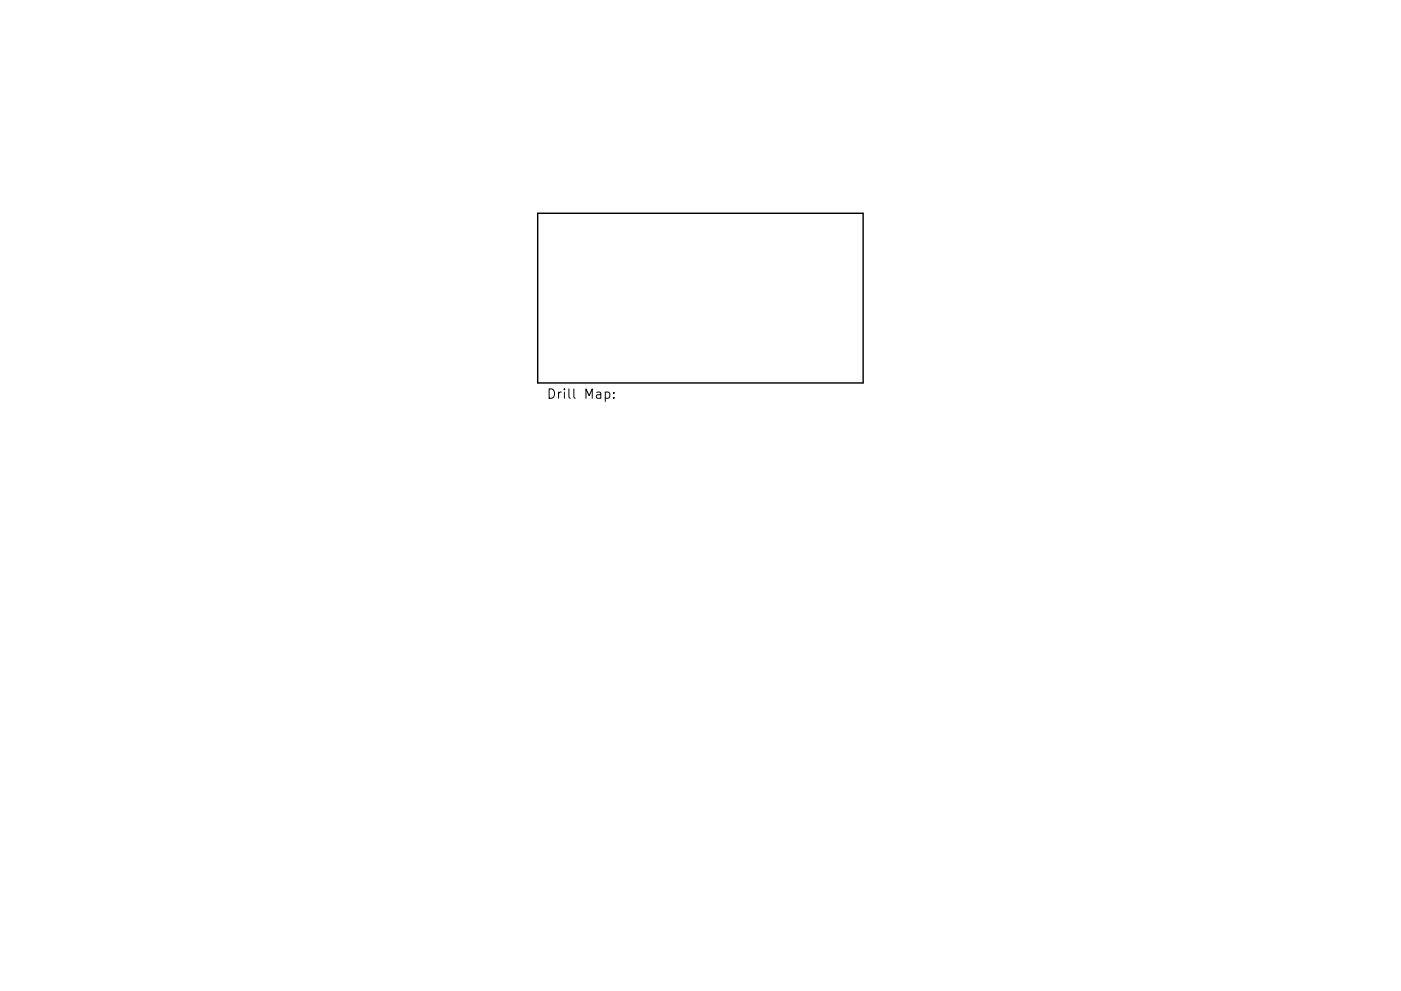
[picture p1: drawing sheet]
<svg xmlns="http://www.w3.org/2000/svg" width="297mm" height="210mm" viewBox="0 0 297 210" stroke-linecap="round" stroke-linejoin="round" font-family="sans-serif">
<defs><g id="words">
<text font-size="2.8" x="115.9" y="84.6">Drill Map:</text>
</g></defs>
<path d="M114 45.3h69v36h-69z" fill="none" stroke="#000" stroke-width=".3"/>
<path d="M128.3 83.3l.6-.1 .4 .4v.5l-.2 .3h-.8M130.1 84.3v.2M130.1 83.3v.2" fill="none" stroke="#000" stroke-width=".21"/>
<use href="#words"/>
</svg>
